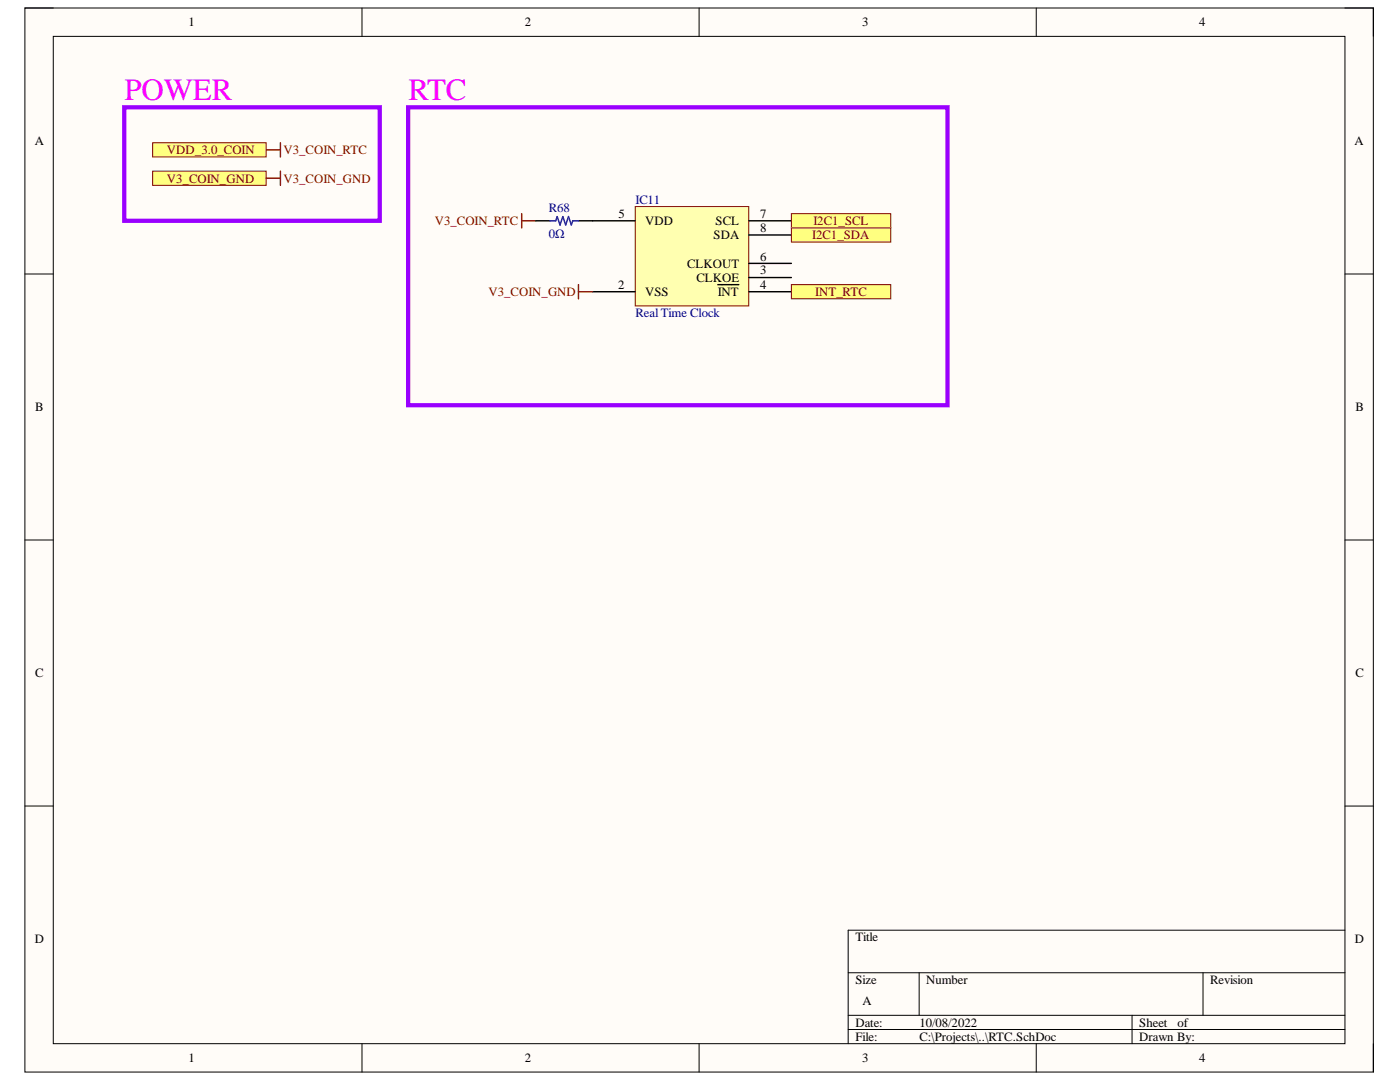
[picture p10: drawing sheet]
<svg xmlns="http://www.w3.org/2000/svg" width="279mm" height="216mm" viewBox="0 0 279 216" stroke-linecap="round" stroke-linejoin="round" font-family="sans-serif">
<defs><g id="words">
<g font-size="6.2" fill="#f0f">
<text x="24.9" y="20">POWER</text>
<text x="81.5" y="20">RTC</text>
</g>
<g font-size="2.5">
<text x="37.6" y="5.3">1</text>
<text x="104.8" y="5.3">2</text>
<text x="172.1" y="5.3">3</text>
<text x="239.3" y="5.3">4</text>
<text x="6.9" y="29">A</text>
<text x="270.3" y="29">A</text>
<text x="123.5" y="43.4">5</text>
<text x="128.8" y="44.9">VDD</text>
<text x="142.4" y="47.8">SDA</text>
<text x="142.8" y="44.9">SCL</text>
<text x="151.7" y="46.3">8</text>
<text x="151.7" y="43.4">7</text>
<text x="137.2" y="53.4">CLKOUT</text>
<text x="151.7" y="52">6</text>
<text x="123.4" y="57.6">2</text>
<text x="128.8" y="59.1">VSS</text>
<text x="139" y="56.2">CLKOE</text>
<text x="143.2" y="59.1">INT</text>
<text x="151.7" y="54.8">3</text>
<text x="151.7" y="57.6">4</text>
<text x="7" y="82.1">B</text>
<text x="270.5" y="82.1">B</text>
<text x="7" y="135.1">C</text>
<text x="270.5" y="135.1">C</text>
<text x="6.9" y="188.2">D</text>
<text x="170.7" y="187.9">Title</text>
<text x="270.4" y="188.2">D</text>
<text x="170.7" y="196.4">Size</text>
<text x="184.8" y="196.4">Number</text>
<text x="241.5" y="196.4">Revision</text>
<text x="172.2" y="200.6">A</text>
<text x="170.7" y="204.8">Date:</text>
<text x="170.7" y="207.7">File:</text>
<text x="183.5" y="204.8">10/08/2022</text>
<text x="183.5" y="207.7">C:\Projects\..\RTC.SchDoc</text>
<text x="227.4" y="204.8">Sheet</text>
<text x="227.4" y="207.7">Drawn By:</text>
<text x="235" y="204.8">of</text>
<text x="37.6" y="211.9">1</text>
<text x="104.8" y="211.9">2</text>
<text x="172.1" y="211.9">3</text>
<text x="239.3" y="211.9">4</text>
</g>
<g font-size="2.5" fill="#800000">
<text x="33.3" y="30.8">VDD_3.0_COIN</text>
<text x="56.6" y="30.8">V3_COIN_RTC</text>
<text x="33.3" y="36.4">V3_COIN_GND</text>
<text x="56.6" y="36.4">V3_COIN_GND</text>
<text x="86.8" y="44.9">V3_COIN_RTC</text>
<text x="162.1" y="47.8">I2C1_SDA</text>
<text x="162.3" y="44.9">I2C1_SCL</text>
<text x="97.5" y="59.1">V3_COIN_GND</text>
<text x="162.7" y="59.1">INT_RTC</text>
</g>
<g font-size="2.5" fill="#000080">
<text x="126.8" y="40.7">IC11</text>
<text x="109.5" y="42.3">R68</text>
<text x="109.5" y="47.4">0Ω</text>
<text x="126.8" y="63.3">Real Time Clock</text>
</g>
</g></defs>
<path d="M5 1.6h269.1v212.3h-269.1z" fill-rule="evenodd" fill="#fffcf8"/>
<path d="M5 1.6h269.1v212.3h-269.1z" fill="none" stroke="#000" stroke-width=".2"/>
<path d="M10.6 7.3h257.8v201h-257.8z" fill-rule="evenodd" fill="#fffcf8"/>
<g fill="none" stroke="#000" stroke-width=".2">
<path d="M5 1.6h5.6M10.6 7.3h257.8v201h-257.8zM72.2 1.6v5.7M139.5 1.6v5.7M206.8 1.6v5.7M268.4 1.6h5.7v5.7M5 54.7h5.6M268.4 54.7h5.7M5 107.8h5.6M268.4 107.8h5.7M5 160.8h5.6M268.4 160.8h5.7"/>
<path d="M169.3 194.1h99.1M183.4 194.1v8.5M240.1 194.1v8.5M268.4 185.6h-99.1v22.7M72.2 208.3v5.6M139.5 208.3v5.6M169.3 202.6h99.1M169.3 205.4h99.1M206.8 208.3v5.6M225.9 202.6v5.7M274.1 208.3v5.6"/>
</g>
<path d="M126.8 41.2h22.6v19.8h-22.6z" fill-rule="evenodd" fill="#ffffb0"/>
<path d="M126.8 41.2h22.6v19.8h-22.6z" fill="none" stroke="#800000" stroke-width=".2"/>
<path d="M118.3 58.2h8.5M118.3 44.1h8.5M143.3 56.8h4.2M149.4 55.4h8.5M149.4 58.2h8.5M149.4 46.9h8.5M149.4 44.1h8.5M149.4 52.6h8.5" fill="none" stroke="#000" stroke-width=".29"/>
<path d="M157.9 42.6h19.9v2.9h-19.9z" fill-rule="evenodd" fill="#ffff80"/>
<path d="M157.9 42.6h19.9v2.9h-19.9z" fill="none" stroke="#800000" stroke-width=".2"/>
<path d="M157.9 45.5h19.9v2.8h-19.9z" fill-rule="evenodd" fill="#ffff80"/>
<path d="M157.9 45.5h19.9v2.8h-19.9z" fill="none" stroke="#800000" stroke-width=".2"/>
<path d="M104.1 42.6v2.9M104.1 44.1h2.8" fill="none" stroke="#800000" stroke-width=".29"/>
<path d="M157.9 56.8h19.9v2.8h-19.9z" fill-rule="evenodd" fill="#ffff80"/>
<path d="M157.9 56.8h19.9v2.8h-19.9z" fill="none" stroke="#800000" stroke-width=".2"/>
<path d="M30.5 34.2h22.6v2.8h-22.6z" fill-rule="evenodd" fill="#ffff80"/>
<path d="M30.5 34.2h22.6v2.8h-22.6z" fill="none" stroke="#800000" stroke-width=".2"/>
<path d="M53.1 29.9h2.9M56 28.5v2.8" fill="none" stroke="#800000" stroke-width=".29"/>
<path d="M30.5 28.5h22.6v2.8h-22.6z" fill-rule="evenodd" fill="#ffff80"/>
<path d="M30.5 28.5h22.6v2.8h-22.6z" fill="none" stroke="#800000" stroke-width=".2"/>
<path d="M53.1 35.6h2.9M56 34.2v2.8M115.4 56.8v2.8M115.4 58.2h2.9" fill="none" stroke="#800000" stroke-width=".29"/>
<path d="M81.4 21.4h107.7v59.5h-107.7z" fill="none" stroke="#90f" stroke-width=".84"/>
<path d="M24.8 21.4h51v22.7h-51z" fill="none" stroke="#90f" stroke-width=".85"/>
<path d="M106.9 44.1h2.9M115.4 44.1h2.9" fill="none" stroke="#000" stroke-width=".29"/>
<path d="M109.8 44.1h1.1l.3-.9 .6 1.7 .5-1.7 .6 1.7 .6-1.7 .5 1.7 .3-.8h1.1" fill="none" stroke="#00f" stroke-width=".29"/>
<use href="#words"/>
</svg>
